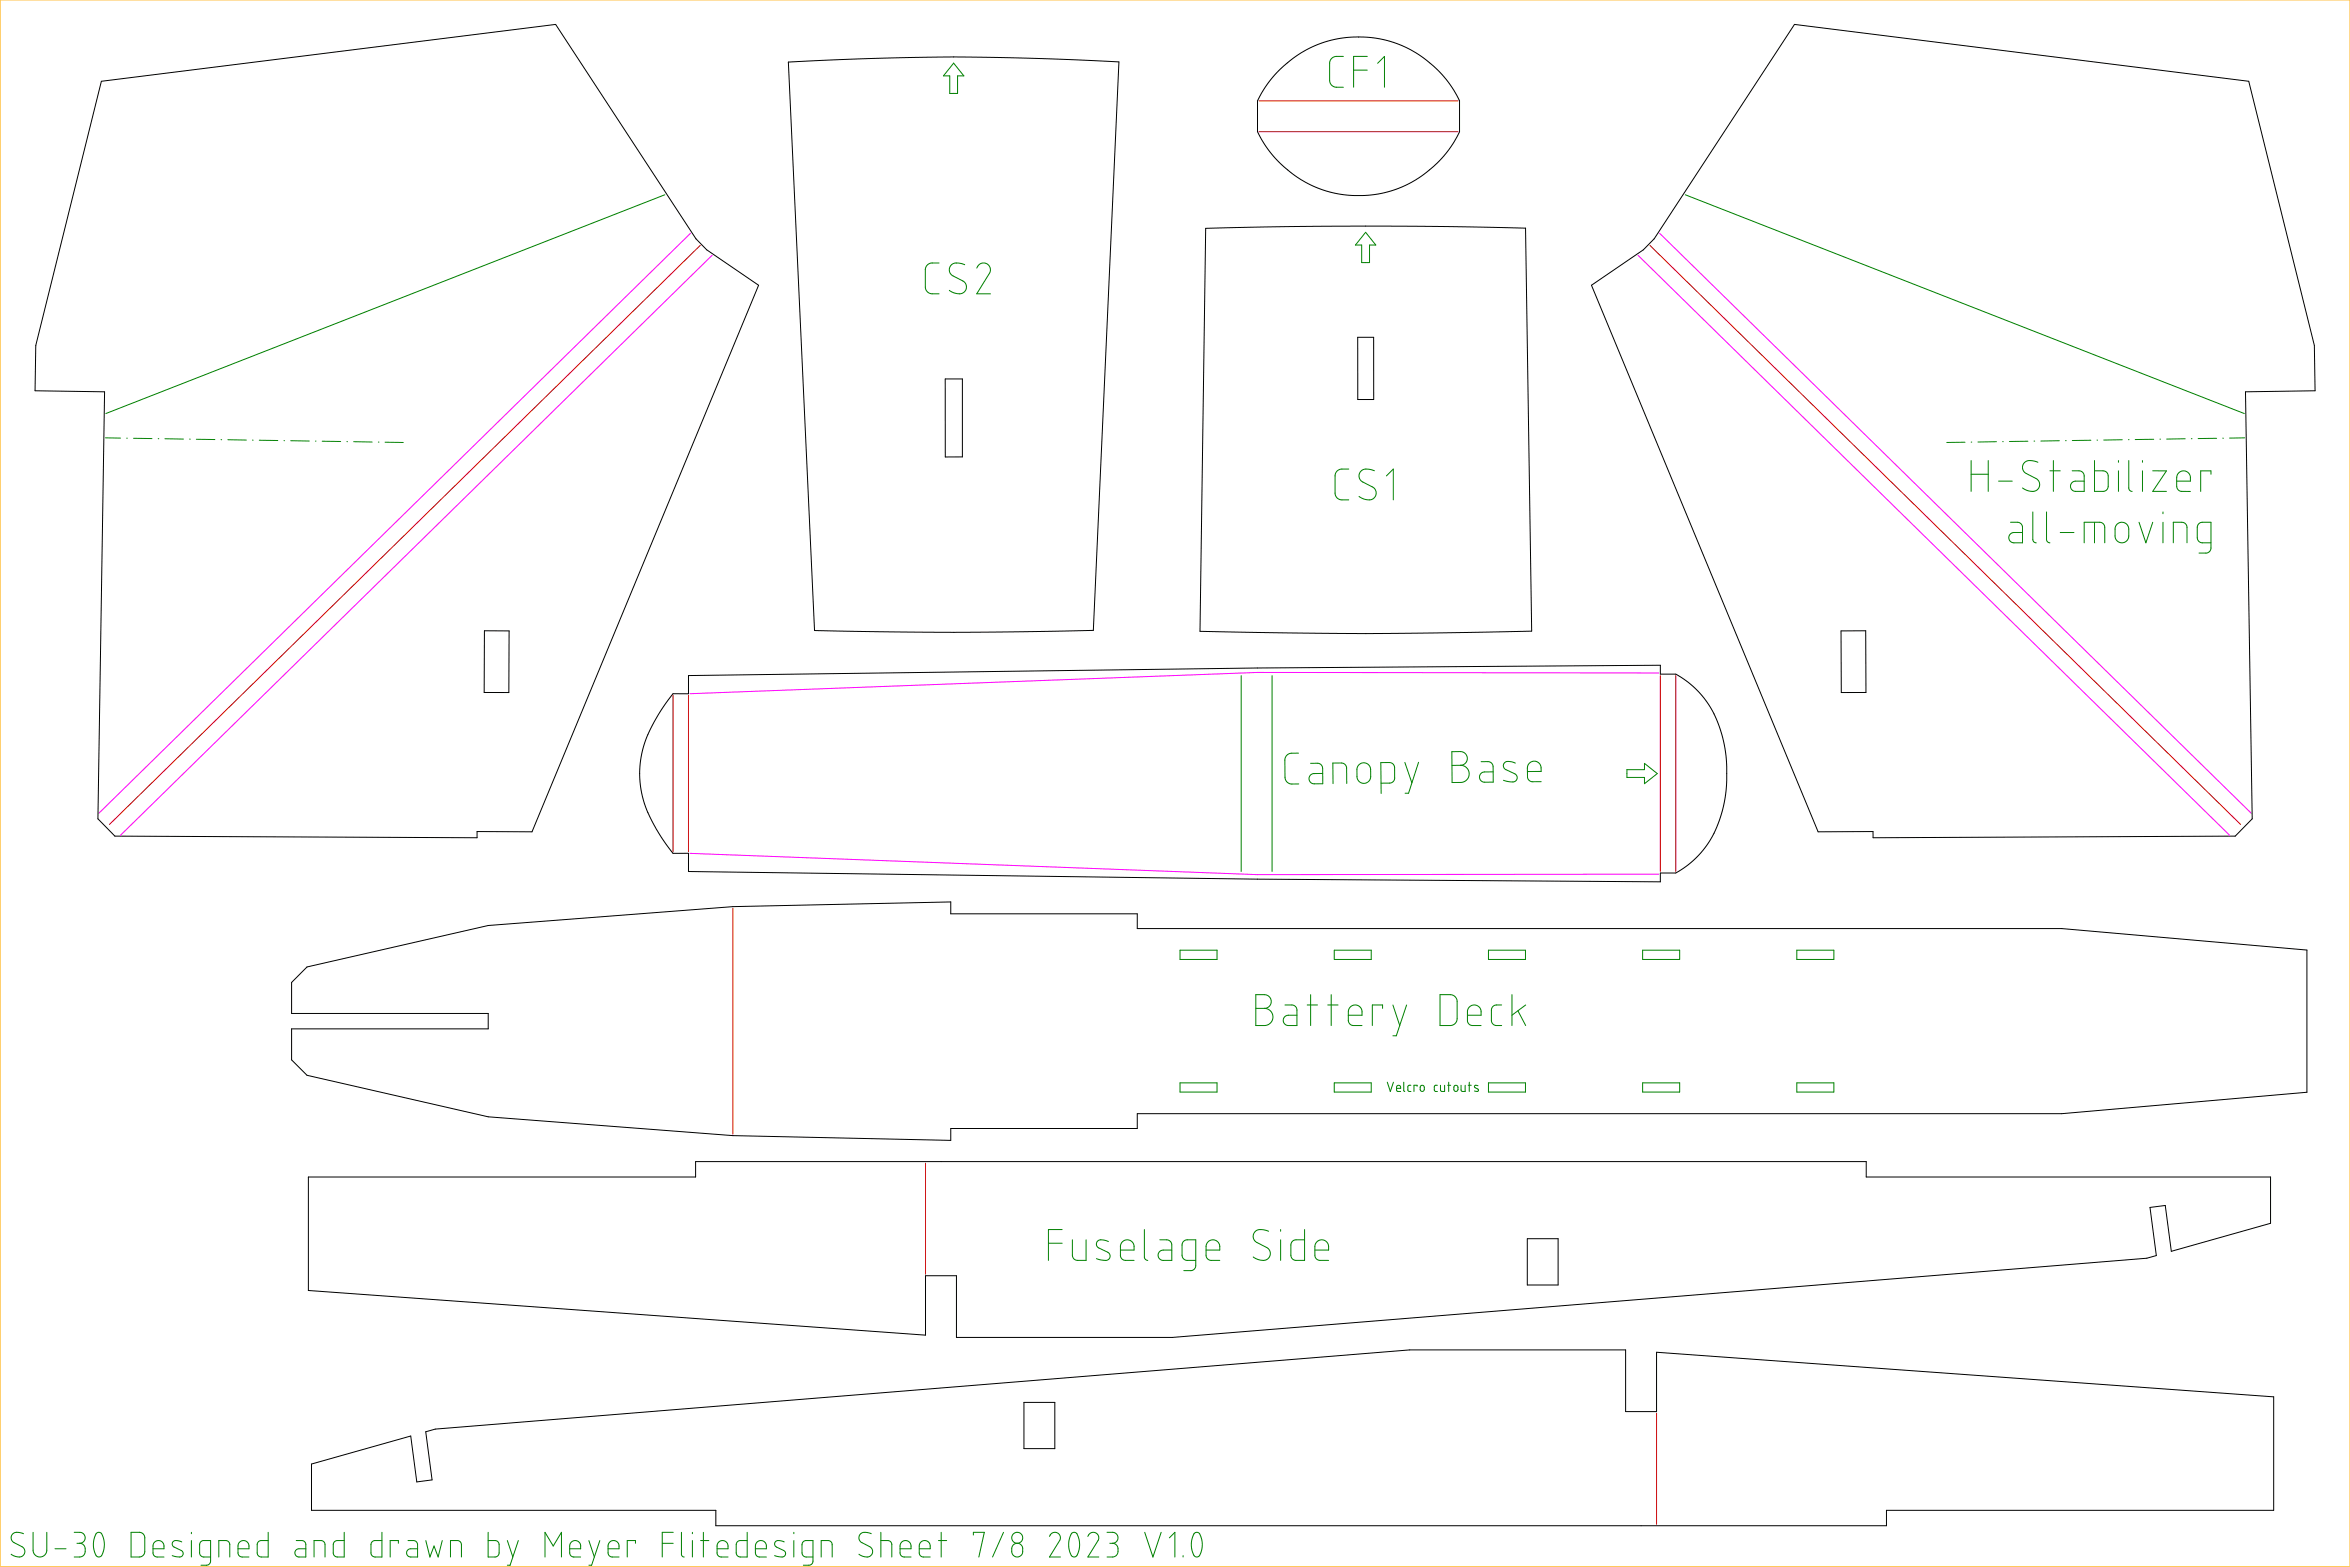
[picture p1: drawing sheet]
<svg xmlns="http://www.w3.org/2000/svg" width="762mm" height="508mm" viewBox="0 0 762 508" stroke-linecap="round" stroke-linejoin="round" font-family="sans-serif">
<path d="M0 0h762v508h-762z" fill="none" stroke="#fa0" stroke-width=".32"/>
<g fill="none" stroke="#000" stroke-width=".32">
<path d="M581.9 7.9l147.3 18.5 21.2 85.6 .3 14.7-22.6 .3 2.2 138.5-5.5 5.6-117.4 .5-.1-2-17.8 .1-73.5-177.2 16.9-11.5 3.5-3.6zM32.9 26.4l147.3-18.5 45.5 69.5 3.5 3.6 16.8 11.5-73.5 177.2-17.8-.1v2l-117.4-.5-5.6-5.6 2.2-138.5-22.5-.3 .2-14.7zM255.6 20.1l25.9-1.1 26.7-.5 28.3 .4 26.3 1.2-8.3 184.3-44.4 .6-46-.6zM414.3 23.3l4.2-3.8 3.3-2.3 4.7-2.4 4.7-1.7 5.3-.9 5.7-.2 5.1 .6 4.2 1 5.3 2.2 4.6 2.8 4.4 3.7 4.1 4.8 3.4 5.6-.1 10.1-3.3 5.5-4.1 4.8-5.4 4.3-5.3 3-6.3 2.1-5.8 .9-7.1-.2-6.2-1.4-3.2-1.2-3.9-1.9-2.9-1.9-3.5-2.8-2.8-2.8-2.4-3-3.2-5.5v-10l2.9-5.1zM390.9 74l47-.7 28.4 .1 28.4 .6 2 130.6-51.4 .8-56.2-.7zM440.2 109.3h5.2v20.2h-5.1zM306.5 122.9h5.6v25.2h-5.6zM157.1 204.5h8l-.1 20h-8zM597 204.5h8v20h-8zM210.1 263.4l3.6 6.8 4.5 6.4h5v5.9l184.5 2.5 130.7 .9v-2.9h5l3.1-2 2.8-2.3 2.4-2.4 1.8-2.4 1.9-3 2.3-5.3 1.4-5.5 .7-5.5 .1-6.8-.6-5.5-1.2-5.1-2.2-5.4-2.2-3.9-1.8-2.4-2.4-2.5-2.5-2.1-2.6-1.8-1-.6h-5v-2.8l-130.7 .9-184.5 2.4v5.9h-5l-3.2 4.3-3 5-2 4.1-1.4 3.8-1 5.2-.1 5.6 .7 5 1.9 5.5M99.5 313.5l58.8-13.5 79.3-6.1 70.7-1.5v3.8h60.5v4.8h299.7l79.5 7v46.1l-79.5 6.9h-299.7v4.8h-60.5v3.9l-70.7-1.5-79.3-6.1-58.8-13.5-4.9-5v-10.1h63.7v-5h-63.7v-10zM100 381.6h125.6v-5h379.5v5h131.1v15l-32.1 9.1-2-14.9-5 .6 2.1 15.6-3.1 .9-316 25.7h-70v-20h-10v19.2l-200.1-14.4z"/>
<path d="M495.2 401.6h10v15h-10zM332 454.6h10v15h-10zM101 474.6l32.2-9.1 1.9 14.9 5-.6-2.1-15.6 3.1-.9 316-25.7h70v20h10v-19.2l200.2 14.4v36.8h-125.6v5h-379.6v-5h-131.1z"/>
</g>
<path d="M408.3 32.7h64.5M408.3 42.7h64.5M227.1 79.5l-191.6 187.8M535 79.5l191.5 187.8M538.4 219v63.5M543.4 219v63.5M218.2 225.4v50.7M223.2 225.4v50.7M237.6 294.4v73.3M300.1 377.1v36M537.1 458.1v36" fill="none" stroke="#cb0000" stroke-width=".32"/>
<path d="M223.9 75.6l-191.9 188.1M538.1 75.6l191.9 188.1M230.9 82.8l-191.9 188M531.1 82.8l191.9 188M537.9 218.2l-130.2-.2-184 6.9M223.7 276.6l184 6.9 130.2-.1" fill="none" stroke="#f0f" stroke-width=".32"/>
<g fill="none" stroke="#008000" stroke-width=".32">
<path d="M435.6 18.3l-3.1 .2-1 .7-.4 1.1v6l.3 .8 .5 .6 .8 .5 2.9 .1M443.4 18.3h-4.5v10M309.2 20.5l3.3 4.1h-2v5.7h-2.5v-5.7h-2.1zM438.9 22.7h4.5M446.7 20.5l2.2-2.2v10M215.6 63.1l-181.3 71M442.8 75.3l3.3 4.1h-2v5.7h-2.6v-5.7h-2zM546.5 63.1l181.2 71M304.5 85.3h-2.5l-.8 .2-.8 .8-.4 1v5.9l.3 .9 1.3 1 2.9 .1M312.8 85.8l-2-.5-1.6 .1-1.1 .9-.3 1.3 .3 1 .6 .6 4.1 2.4 .6 1.2-.5 1.6-.9 .7-1.1 .1-1.7-.3-1.4-.8M316.7 86.9l1.1-1.3 1.4-.3 1.4 .7 .6 1.4-.3 1.1-4.2 6.7h4.5M437.3 152.1l-3.1 .2-.9 .7-.4 1.1v5.9l.3 .9 .5 .6 .9 .5 2.7 .1"/>
<path d="M445.7 152.6l-1.9-.5-1.7 .1-1.1 .9-.3 1.4 .2 .9 .7 .7 4.1 2.3 .5 1.3-.3 1.3-1 .9-1.3 .2-1.6-.4-1.3-.7M449.6 154.3l2.2-2.2v10M639.1 149.3v10M639.1 153.8h5.6M644.7 149.3v10M648 156h4.5M660.8 149.9l-1.9-.5-1.7 .1-1 .8-.4 1.5 .3 .9 .6 .6 3.5 1.8 .7 .6 .5 1.2-.3 1.3-1 .9-1.4 .2-1.3-.3-1.6-.8M664.7 152.6h3.3M665.8 149.3v10M671.9 152.6l3 .2 .6 .6 .3 .7v5.2h-3l-.8-.4-.5-.5-.1-.9 .6-1.2 .9-.3h2.9M679.2 149.3v10l3.5-.2 .6-.5 .3-.7v-3.6l-.2-.7-.4-.6-.7-.3-3.1-.1M686.9 149.3v.6"/>
<path d="M686.9 152.6v6.7M690.3 149.3v9.1l.3 .6 .8 .3M694.7 149.3v.6M694.7 152.6v6.7M698 152.6l4.5 .1-4.5 6.6h4.5M705.8 156h4.4v-1.8l-.8-1.1-.8-.4h-.9l-.9 .3-.6 .6-.4 1v3.3l.4 .9 .7 .4 3.3 .1M716.9 153.8v-1.1h-3.3v6.6M651.9 169.3l2.7 .1 .8 .5 .4 .9v5.2h-2.8l-1-.4-.5-.6-.1-.8 .7-1.3 .8-.3h2.9M659.2 166v9l.4 .7 .7 .3M663.6 166v9l.4 .7 .7 .3M668 172.6h4.5M675.8 176v-6.7h5.2l1 .5 .5 1v5.2"/>
<path d="M679.2 169.3v6.7M686.4 170l.9-.6 1-.1 1.1 .4 .7 .9 .2 .9-.1 2.7-.5 1-.9 .6-.9 .2-.8-.2-1.2-1.3-.1-3.3zM693.6 169.3l2.2 6.7 2.2-6.7M701.4 166v.5M701.4 169.3v6.7M704.7 176v-6.7h3.1l1.1 .8 .2 .8v5.1M716.9 176h-3l-.8-.4-.5-.7-.1-4.2 .3-.7 .6-.5 3.5-.2v8.5l-.3 .9-.7 .5-2.9 .1M402.5 219v63.5M412.5 219v63.5M421 244.2l-2.9 .1-1.2 1-.3 .9 .1 5.8 .4 1.2 .8 .7 .8 .3 2.4-.1M425 247.5h2.8l.7 .6 .4 1v5h-3l-.9-.4-.4-.7-.1-.7 .6-1.2 .8-.3 3-.1M436.7 254l-.1-5.1-.3-.9-1-.6h-3.1v6.6"/>
<path d="M440.5 248.1l1-.7 1.1-.1 1 .5 .7 .9 .1 3.5-.5 1-.8 .6h-1.6l-.7-.4-.6-.8-.2-3.4zM447.8 253.9h3.1l1.1-.9 .2-.6v-3.7l-.4-.9-.5-.4-3.6-.2 .1 10M455.5 247.2l2.3 6.6M460 247.1l-3.3 10.1h-1.1M470.8 243.7h3.4l.8 .4 .6 .9 .2 1.1-.3 .9-.8 .8-1.1 .3 .9 .1 .9 .5 .6 .8 .4 .9-.3 1.7-1.3 1.3-1 .3h-2.9zM473.6 248.1h-2.8M480.3 246.9h2.5l.6 .3 .5 .6 .2 .6 .1 5.2h-3l-.9-.4-.6-1.3 .6-1.2 .9-.4 3-.1M491.4 247.4l-1.3-.4-1.5-.1-.8 .4-.3 1 .6 1.1 3.5 1.8 .4 .7-.3 1.1-.7 .4-1 .1-2.5-.5M495.3 250.1h4.4l-.1-1.7-.8-1.2-.9-.4h-.9l-.8 .4-.6 .6-.3 1.1v3.1l.4 .9 .8 .5h3.2M527.5 249.5h5.7v-2l4.2 3.3-4.2 3.3v-2.1h-5.7zM382.6 308h12v3h-12zM432.6 308h12v3h-12z"/>
<path d="M482.6 308h12v3h-12zM532.6 308h12v3h-12zM582.6 308h12v3h-12zM407.2 322.5l3.5 .1 .8 .5 .6 .8 .1 1.2-.4 .9-.9 .7-.9 .2 1 .2 .8 .4 .9 1.6v.9l-.2 1-.6 .7-.8 .6-.9 .2h-3zM407.2 326.9h2.8M416.6 325.8h2.7l1 .8 .2 .7v5.2h-2.9l-1-.5-.4-.7-.1-.7 .7-1.2 .9-.3h2.8M423.9 325.8h3.3M425 322.5v10M430.5 325.8h3.4M431.7 322.5v10M437.2 329.1h4.4v-1.8l-.7-1-.8-.4-.9-.1-.8 .3-.8 .6-.4 1.2v3.1l.4 .9 .7 .5 3.3 .1M448.3 326.9v-1.1h-3.3v6.7"/>
<path d="M451.7 325.8l2.2 6.7M456.1 325.8l-3.3 10h-1.1M466.9 322.5h4l.8 .5 .6 .8 .2 6.8-.5 1.1-.8 .6-4.3 .2zM475.8 329.1h4.5l-.1-1.8-.7-1-.8-.4-.9-.1-.8 .3-.8 .6-.4 1v3.3l.3 .8 .8 .6 3.4 .1M486.9 325.8l-2.3 .1-.7 .6-.3 .8v3.7l.3 .7 1.1 .7 1.9 .1M490.3 322.5v10M492.2 327.7l2.5 4.8M494.7 325.8l-4.4 3.3M382.6 351h12v3h-12zM432.6 351h12v3h-12zM449.8 350.8l1 3 1-3M452.8 352.8h1.4l-.2-.8-.6-.2-.4 .3-.2 1.3 .4 .4h1"/>
<path d="M455.2 350.8v2.7l.3 .3M457.5 351.8l-.7 .1-.3 .4 .1 1.4 .9 .1M459.5 352.2v-.4h-1v2M460.7 352l.6-.2 .5 .5v1.1l-.4 .4h-.5l-.4-.4zM466.1 351.8l-.7 .1-.3 .4 .1 1.4 .9 .1M467.1 351.8v1.7l.5 .3h.8v-2M469.4 351.8h1M469.8 350.8v3M471.6 352l.6-.2 .5 .4 .1 1-.5 .6h-.5l-.4-.4zM473.8 351.8v1.7l.5 .3h.8v-2M476.1 351.8h1M476.4 350.8v3"/>
<path d="M479.3 352l-.9-.2-.3 .6 1.3 .8-.1 .5-.3 .1-.9-.1M482.6 351h12v3h-12zM532.6 351h12v3h-12zM582.6 351h12v3h-12zM344.4 398.6h-4.4v10M371.1 398.6v9l.4 .7 .7 .3M411.4 399.2l-2.1-.6-1.5 .1-1 .8-.5 1.4 .2 .8 .6 .8 4.3 2.4 .5 1.2-.4 1.6-1 .8-1.1 .1-1.6-.3-1.4-.8M415.2 398.6v.6M423 398.6v10l-3.4-.1-.6-.5-.4-.8 .1-4.3 .6-.7 .6-.2 3.1-.1M340 403h4.4M347.7 401.9v5.3l.5 .9 1 .5h3v-6.7M359.4 402.5l-1.5-.5h-1.4l-.7 .5-.3 1 .5 .9 3.6 1.9 .4 .8-.3 .9-1 .6-3.2-.5"/>
<path d="M363.3 405.3h4.4l-.1-1.8-.7-1.1-.6-.3-1-.2-.8 .3-.8 .6-.4 1.1v3.3l.4 .8 .7 .5 3.3 .1M376.1 401.9l2.8 .2 .8 .6 .3 .8v5.1h-3l-.9-.4-.5-.6-.1-.8 .7-1.2 .7-.3h3.1M387.7 408.6h-3l-.8-.3-.5-.8-.1-4.1 .3-.7 .6-.6 3.5-.2v8.6l-.3 .8-.7 .5-2.8 .1M391.1 405.3h4.4l-.1-1.8-.8-1.2-.8-.3h-.9l-.9 .3-.6 .6-.3 1v3.2l.3 .8 .7 .6 3.4 .1M415.2 401.9v6.7M426.4 405.3h4.4l-.1-1.8-.8-1.2-.9-.3h-.8l-.9 .3-.6 .6-.3 1v3.2l.4 .9 .7 .5 3.3 .1M7.6 497.2l-1.4-.4h-1.4l-.8 .7-.4 1.1 .6 1.3 3.5 1.9 .4 1.1-.3 1-.6 .6-1.1 .3-1.4-.3-1.1-.6M10.7 496.8l.1 6.2 .7 1.2 1.3 .6 1.3-.4 1-1.3 .1-6.3M24.1 496.8h2.3l1.1 1.1 .1 .9-.4 .8-.7 .6-.7 .1M31.3 497.1l.9-.3 .7 .3 .6 1.4 .3 1.5v1.7l-.4 1.5-.4 1.1-.9 .5-.5-.1-.5-.5-.8-2.5 .1-2.5zM42.5 496.8h3l.8 .4 .5 .7 .1 5.2-.2 .8-.9 .7-3.3 .2zM58.9 499.9l-2.1-.5-.8 .5-.2 .8 .5 .7 2.9 1.5 .2 .9-.3 .6-1 .4-2.3-.5"/>
<path d="M62.1 496.8v.4M62.1 499.4v5.4M87 496.8v8l-2.9-.2-.7-1 .2-3.5 .8-.7h2.6M96.1 499.4h1.9l1 .7 .2 .5v4.2h-2.3l-.8-.4-.5-1 .5-1 .7-.3h2.4M111.6 496.8v8l-2.8-.2-.7-.9v-3.4l1-.9h2.5M123.8 496.8v8l-2.7-.1-.5-.4-.3-.7 .2-3.5 .8-.7h2.5M132.3 499.4h1.9l1 .7 .2 .6v4.1l-2.5-.1-.7-.4-.4-1.1 .5-.8 .7-.3h2.4M138.1 499.4l1.3 5.4 1.3-3.6 1.4 3.6 1.3-5.4M158.3 496.8v8l2.9-.2 .6-1-.1-3.4-.5-.6-.5-.2h-2.4M164.5 499.4l1.8 5.4M168.1 499.4l-2.7 8h-.9M190.9 499.4l1.8 5.4"/>
<path d="M194.5 499.4l-2.7 8h-.9M218.3 496.8h-3.6v8M221 496.8v7.2l.3 .6 .5 .2M224.5 496.8v.4M224.5 499.4v5.4M227.2 499.4h2.6M228.1 496.8v8M242.3 496.8v8l-2.8-.1-.5-.4-.3-.7 .2-3.5 .9-.7h2.5M254.3 499.9l-2.2-.5-.7 .5-.2 .7 .4 .8 2.9 1.5 .2 .7-.2 .7-.8 .5-2.5-.5M257.4 496.8v.4M257.4 499.4v5.4M282.5 497.2l-1.4-.4h-1.4l-.9 .8-.3 1.2 .7 1.2 3.4 1.8 .4 1-.3 1.1-.6 .6-1.1 .3-1.3-.3-1.2-.6"/>
<path d="M285.6 499.4h2.4l.9 .6 .3 .6v4.2M285.6 496.8v8M304.3 499.4h2.7M305.2 496.8v8M315.6 497.6v-.8h3.6l-1.8 8M325.4 496.8l-3.6 8M340.3 498.1l.8-1 1.2-.3 1.1 .5 .5 1.2-.2 .8-3.4 5.5h3.6M347.5 497.1l1-.3 .6 .3 .9 2.7v1.8l-.3 1.5-.5 1.2-.8 .5-.5-.1-.6-.5-.7-2.5 .1-2.5zM352.7 498.1l.8-1 1.2-.3 1.1 .5 .5 1.2-.3 .9-3.3 5.4h3.6M359 496.8h2.3l1 .9 .2 .9-.2 .8-.7 .7-.9 .2M371.2 496.8l2.6 8 2.7-8M379.2 498.5l1.8-1.7v8"/>
<path d="M387.2 497.1l1.1-.3 .6 .4 .9 2.7v1.7l-.3 1.6-.5 1.1-.9 .5-1-.6-.8-2.7 .1-2.3zM17.8 502.1h3.6M25 500.3h.8M25.8 500.3l1 .3 .7 .8v2.2l-.5 .7-.6 .4-2.3 .1M49.6 502.1h3.6l-.1-1.4-.7-1-1.3-.3-1.2 .8-.3 .8v2.6l.3 .6 .6 .5 2.7 .1M68.3 504.8l-2.5-.1-.9-.7-.2-3.4 .7-1 2.9-.2v6.8l-.3 .8-.6 .3-2.2 .1M71 504.8v-5.4h2.4l.9 .6 .2 .6v4.2M77.2 502.1h3.5v-1.4l-.7-1-1.4-.3-1.1 .8-.3 .8v2.6l.2 .6 .6 .5 2.7 .1M101.8 504.8v-5.4h2.4l.9 .6 .3 .6v4.2M129.2 500.3v-.9h-2.7v5.4M146.1 504.8v-5.4h2.4l.9 .6 .2 .8v4M176.7 504.8v-8l2.7 4.4 2.7-4.4v8"/>
<path d="M184.7 502.1h3.6l-.1-1.5-.6-.8-1.3-.4-1.2 .7-.4 .8v2.6l.3 .8 .6 .4 2.7 .1M197.2 502.1h3.5l-.1-1.5-.6-.8-1.3-.4-1.1 .7-.4 1v2.6l.4 .7 .4 .3 2.7 .1M206.1 500.3v-.9h-2.7v5.4M214.7 500.3h3.6M232.5 502.1h3.6l-.1-1.4-.6-.9-1.3-.4-1.2 .7-.4 .9v2.6l.3 .7 .6 .4 2.7 .1M244.9 502.1h3.6v-1.4l-.7-.9-1.3-.4-1.2 .7-.4 1.1 .1 2.4 .2 .7 .6 .4 2.7 .1M263.6 504.8l-2.4-.1-1-.7-.1-3.5 .7-.9 2.8-.2v6.9l-.2 .6-.7 .4-2.2 .1M266.3 504.8v-5.4h2.4l.9 .6 .2 .5v4.3M291.8 502.1h3.6l-.1-1.4-.6-1-1.4-.3-1.1 .8-.4 .8v2.6l.3 .6 .6 .5 2.7 .1M298.1 502.1h3.5l-.1-1.5-.6-.9-1.4-.3-1.1 .8-.3 .8v2.6l.3 .7 .6 .4 2.6 .1M328.5 501l.6-.5 1-.2 1.2 .8 .3 .8v1.3l-.7 1.2-1.4 .3-1.1-.6-.3-.8v-1.3zM359.9 500.3h.8"/>
<path d="M360.7 500.3l1 .3 .7 .8v2.3l-.5 .6-.6 .4-2.3 .1M383.6 504.3v.5"/>
<circle cx="329.8" cy="498.5" r="1.78"/>
</g>
<g fill="none" stroke="#009400" stroke-width=".32">
<path d="M34.2 141.9l4.9 .1M41.1 142h.2M43.3 142.1l6 .1M51.3 142.2h.2M53.5 142.2l6 .1M61.5 142.4h.2M63.7 142.4l6 .1M71.7 142.5h.2M73.9 142.6l6 .1M81.9 142.7h.2M84.1 142.7l6 .1M92.1 142.9h.2"/>
<path d="M94.3 142.9l6 .1M102.3 143h.2M104.5 143l6 .1M112.5 143.2h.2M114.7 143.2l6 .1M122.7 143.3h.2M124.9 143.4h5.9M637.2 143.4h-5.9M639.2 143.3h.2M647.4 143.2l-6 .1M649.4 143.2h.2M657.6 143l-6 .1"/>
<path d="M659.6 143h.2M667.8 142.9l-6 .1M669.8 142.9h.2M678 142.7l-6 .1M680 142.7h.1M688.1 142.6l-5.9 .1M690.2 142.5h.2M698.4 142.4l-6 .1M700.4 142.4h.2M708.6 142.2l-6 .1M710.5 142.2h.3M718.8 142.1l-6.1 .1"/>
<path d="M720.7 142h.3M727.9 141.9l-5 .1"/>
</g>
</svg>
